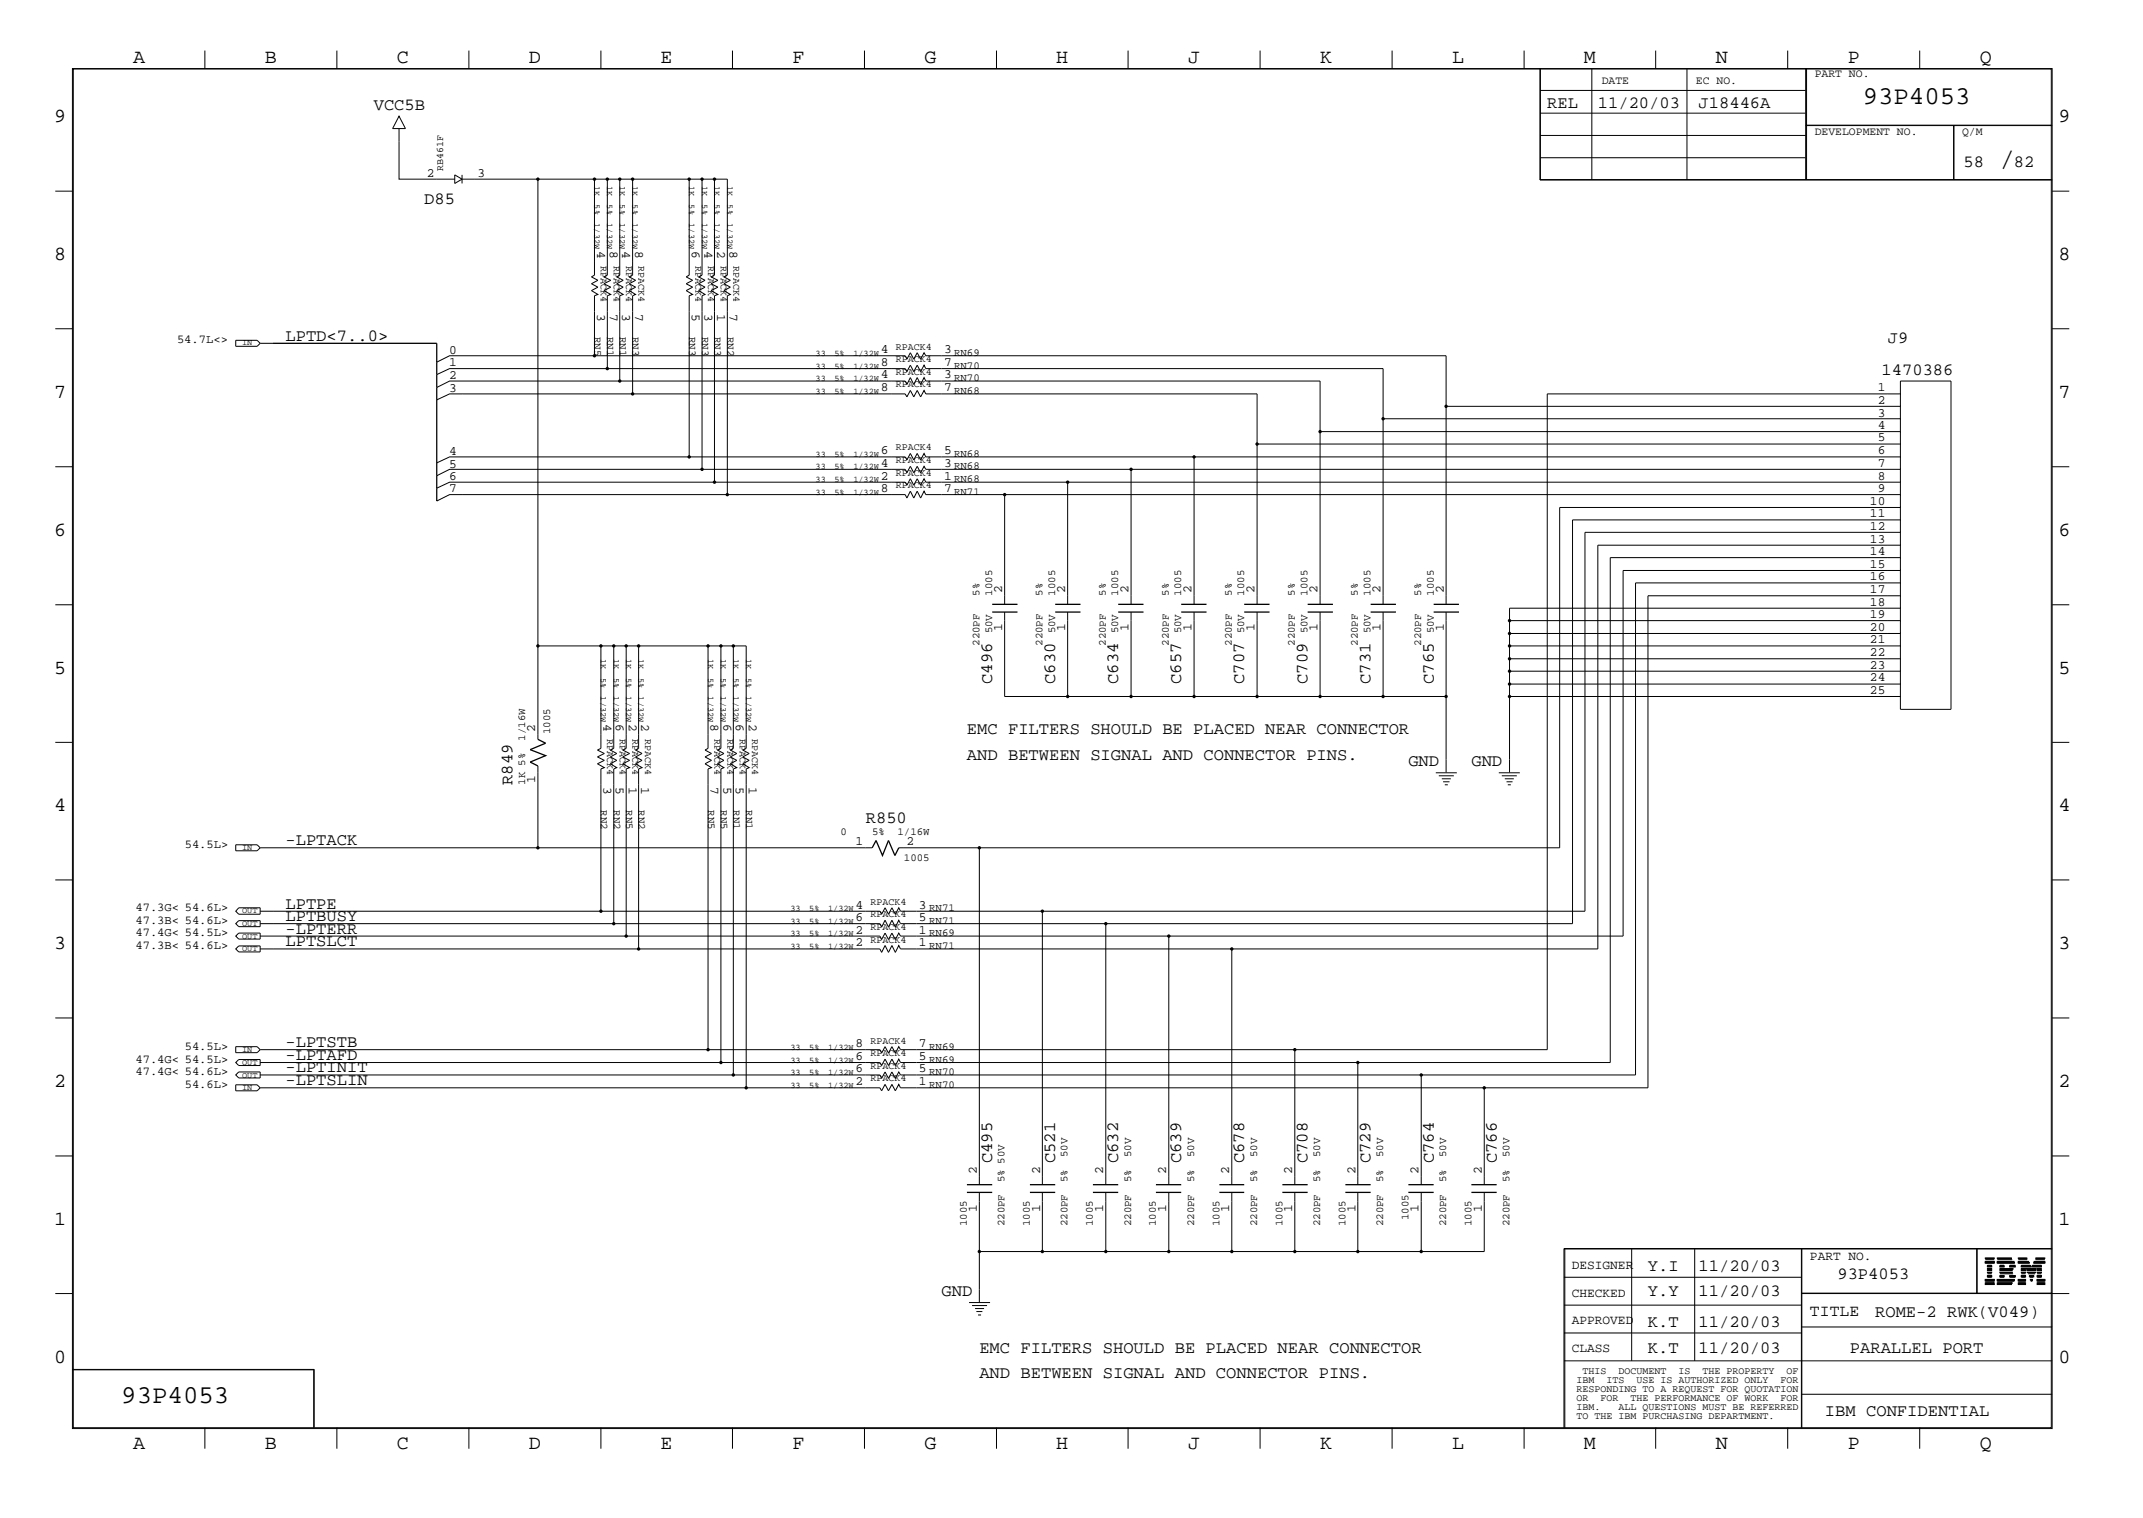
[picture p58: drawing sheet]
<svg xmlns="http://www.w3.org/2000/svg" width="423mm" height="300mm" viewBox="0 0 423 300" stroke-linecap="round" stroke-linejoin="round" font-family="sans-serif">
<defs><g id="words">
<text font-size="5.2" x="395" y="32.9">/</text>
<g font-size="5.1">
<text x="368" y="20.5">93P4053</text>
<text x="24" y="277.2">93P4053</text>
</g>
<g font-size="4">
<text x="26.3" y="12.5">A</text>
<text x="52.3" y="12.5">B</text>
<text x="78.4" y="12.5">C</text>
<text x="104.5" y="12.5">D</text>
<text x="130.5" y="12.5">E</text>
<text x="156.5" y="12.5">F</text>
<text x="182.6" y="12.5">G</text>
<text x="208.6" y="12.5">H</text>
<text x="234.7" y="12.5">J</text>
<text x="260.8" y="12.5">K</text>
<text x="286.9" y="12.5">L</text>
<text x="312.8" y="12.5">M</text>
<text x="338.9" y="12.5">N</text>
<text x="365" y="12.5">P</text>
<text x="391.1" y="12.5">Q</text>
<text x="10.7" y="24.1">9</text>
<text x="406.7" y="24.1">9</text>
<text x="10.7" y="51.4">8</text>
<text x="406.7" y="51.4">8</text>
<text x="10.7" y="78.6">7</text>
<text x="406.7" y="78.6">7</text>
<text x="10.7" y="105.8">6</text>
<text x="406.7" y="105.8">6</text>
<text x="10.7" y="133.1">5</text>
<text x="406.7" y="133.1">5</text>
<text x="10.7" y="160.2">4</text>
<text x="406.7" y="160.2">4</text>
<text x="10.7" y="187.5">3</text>
<text x="406.7" y="187.5">3</text>
<text x="10.7" y="214.6">2</text>
<text x="406.7" y="214.6">2</text>
<text x="10.7" y="241.9">1</text>
<text x="406.7" y="241.9">1</text>
<text x="10.7" y="269.2">0</text>
<text x="406.7" y="269.2">0</text>
<text x="26.3" y="286.2">A</text>
<text x="52.3" y="286.2">B</text>
<text x="78.4" y="286.2">C</text>
<text x="104.5" y="286.2">D</text>
<text x="130.5" y="286.2">E</text>
<text x="156.5" y="286.2">F</text>
<text x="182.6" y="286.2">G</text>
<text x="208.6" y="286.2">H</text>
<text x="234.7" y="286.2">J</text>
<text x="260.8" y="286.2">K</text>
<text x="286.9" y="286.2">L</text>
<text x="312.8" y="286.2">M</text>
<text x="338.9" y="286.2">N</text>
<text x="365" y="286.2">P</text>
<text x="391.1" y="286.2">Q</text>
</g>
<g font-size="3.4">
<text x="73.8" y="21.7">VCC5B</text>
<text x="305.6" y="21.4">REL</text>
<text x="315.6" y="21.4">11/20/03</text>
<text x="335.5" y="21.4">J18446A</text>
<text x="387.9" y="32.9">58</text>
<text x="397.8" y="32.9">82</text>
<text x="83.8" y="40.4">D85</text>
<text x="56.4" y="67.3">LPTD&lt;7..0&gt;</text>
<text x="373" y="67.8">J9</text>
<text x="371.7" y="74">1470386</text>
<text x="196" y="135.1" transform="rotate(-90 196 135.1)">C496</text>
<text x="208.4" y="135.1" transform="rotate(-90 208.4 135.1)">C630</text>
<text x="220.9" y="135.1" transform="rotate(-90 220.9 135.1)">C634</text>
<text x="233.3" y="135.1" transform="rotate(-90 233.3 135.1)">C657</text>
<text x="245.8" y="135.1" transform="rotate(-90 245.8 135.1)">C707</text>
<text x="258.3" y="135.1" transform="rotate(-90 258.3 135.1)">C709</text>
<text x="270.8" y="135.1" transform="rotate(-90 270.8 135.1)">C731</text>
<text x="283.2" y="135.1" transform="rotate(-90 283.2 135.1)">C765</text>
<text x="191" y="145">EMC FILTERS SHOULD BE PLACED NEAR CONNECTOR</text>
<text x="101.3" y="155" transform="rotate(-90 101.3 155)">R849</text>
<text x="191" y="150">AND BETWEEN SIGNAL AND CONNECTOR PINS.</text>
<text x="278.2" y="151.3">GND</text>
<text x="290.7" y="151.3">GND</text>
<text x="56.4" y="167">-LPTACK</text>
<text x="171" y="162.5">R850</text>
<text x="56.4" y="179.5">LPTPE</text>
<text x="56.4" y="184.5">-LPTERR</text>
<text x="56.4" y="181.9">LPTBUSY</text>
<text x="56.4" y="186.9">LPTSLCT</text>
<text x="56.4" y="209.4">-LPTAFD</text>
<text x="56.4" y="206.8">-LPTSTB</text>
<text x="56.4" y="214.4">-LPTSLIN</text>
<text x="56.4" y="211.8">-LPTINIT</text>
<text x="196" y="229.8" transform="rotate(-90 196 229.8)">C495</text>
<text x="208.4" y="229.8" transform="rotate(-90 208.4 229.8)">C521</text>
<text x="220.9" y="229.8" transform="rotate(-90 220.9 229.8)">C632</text>
<text x="233.3" y="229.8" transform="rotate(-90 233.3 229.8)">C639</text>
<text x="245.8" y="229.8" transform="rotate(-90 245.8 229.8)">C678</text>
<text x="258.3" y="229.8" transform="rotate(-90 258.3 229.8)">C708</text>
<text x="270.8" y="229.8" transform="rotate(-90 270.8 229.8)">C729</text>
<text x="283.2" y="229.8" transform="rotate(-90 283.2 229.8)">C764</text>
<text x="295.7" y="229.8" transform="rotate(-90 295.7 229.8)">C766</text>
<text x="325.5" y="251">Y.I</text>
<text x="335.5" y="251">11/20/03</text>
<text x="186" y="255.9">GND</text>
<text x="325.5" y="255.9">Y.Y</text>
<text x="335.5" y="255.9">11/20/03</text>
<text x="363" y="252.7">93P4053</text>
<text x="325.5" y="262.2">K.T</text>
<text x="335.5" y="262.2">11/20/03</text>
<text x="370.4" y="260.2">ROME-2 RWK(V049)</text>
<text x="193.5" y="267.2">EMC FILTERS SHOULD BE PLACED NEAR CONNECTOR</text>
<text x="325.5" y="267.2">K.T</text>
<text x="335.5" y="267.2">11/20/03</text>
<text x="365.4" y="267.2">PARALLEL PORT</text>
<text x="193.5" y="272.2">AND BETWEEN SIGNAL AND CONNECTOR PINS.</text>
<text x="360.5" y="279.7">IBM CONFIDENTIAL</text>
</g>
<text font-size="3.2" x="357.5" y="260">TITLE</text>
<g font-size="2.5">
<text x="84.3" y="34.9">2</text>
<text x="94.3" y="34.9">3</text>
<text x="117.9" y="49.6" transform="rotate(90 117.9 49.6)">4</text>
<text x="120.5" y="49.6" transform="rotate(90 120.5 49.6)">8</text>
<text x="122.9" y="49.6" transform="rotate(90 122.9 49.6)">4</text>
<text x="125.5" y="49.6" transform="rotate(90 125.5 49.6)">8</text>
<text x="136.7" y="49.6" transform="rotate(90 136.7 49.6)">6</text>
<text x="139.2" y="49.6" transform="rotate(90 139.2 49.6)">4</text>
<text x="141.6" y="49.6" transform="rotate(90 141.6 49.6)">2</text>
<text x="144.1" y="49.6" transform="rotate(90 144.1 49.6)">8</text>
<text x="117.9" y="62.1" transform="rotate(90 117.9 62.1)">3</text>
<text x="120.5" y="62.1" transform="rotate(90 120.5 62.1)">7</text>
<text x="122.9" y="62.1" transform="rotate(90 122.9 62.1)">3</text>
<text x="125.5" y="62.1" transform="rotate(90 125.5 62.1)">7</text>
<text x="136.7" y="62.1" transform="rotate(90 136.7 62.1)">5</text>
<text x="139.2" y="62.1" transform="rotate(90 139.2 62.1)">3</text>
<text x="141.6" y="62.1" transform="rotate(90 141.6 62.1)">1</text>
<text x="144.1" y="62.1" transform="rotate(90 144.1 62.1)">7</text>
<text x="88.7" y="69.9">0</text>
<text x="174" y="69.8">4</text>
<text x="186.5" y="69.8">3</text>
<text x="88.7" y="72.4">1</text>
<text x="88.7" y="74.8">2</text>
<text x="88.7" y="77.4">3</text>
<text x="174" y="77.3">8</text>
<text x="174" y="74.8">4</text>
<text x="174" y="72.3">8</text>
<text x="186.5" y="77.3">7</text>
<text x="186.5" y="74.8">3</text>
<text x="186.5" y="72.3">7</text>
<text x="370.9" y="77.3">1</text>
<text x="370.9" y="82.3">3</text>
<text x="370.9" y="79.8">2</text>
<text x="88.7" y="89.8">4</text>
<text x="174" y="89.7">6</text>
<text x="186.5" y="89.7">5</text>
<text x="370.9" y="87.2">5</text>
<text x="370.9" y="84.8">4</text>
<text x="370.9" y="89.7">6</text>
<text x="88.7" y="92.4">5</text>
<text x="88.7" y="94.8">6</text>
<text x="174" y="94.7">2</text>
<text x="174" y="92.2">4</text>
<text x="186.5" y="94.7">1</text>
<text x="186.5" y="92.2">3</text>
<text x="370.9" y="92.2">7</text>
<text x="370.9" y="94.7">8</text>
<text x="88.7" y="97.3">7</text>
<text x="174" y="97.2">8</text>
<text x="186.5" y="97.2">7</text>
<text x="369.4" y="99.7">10</text>
<text x="370.9" y="97.2">9</text>
<text x="369.4" y="102.2">11</text>
<text x="369.4" y="104.7">12</text>
<text x="369.4" y="107.2">13</text>
<text x="369.4" y="109.6">14</text>
<text x="369.4" y="112.2">15</text>
<text x="198" y="117.2" transform="rotate(-90 198 117.2)">2</text>
<text x="210.4" y="117.2" transform="rotate(-90 210.4 117.2)">2</text>
<text x="222.9" y="117.2" transform="rotate(-90 222.9 117.2)">2</text>
<text x="235.4" y="117.2" transform="rotate(-90 235.4 117.2)">2</text>
<text x="247.8" y="117.2" transform="rotate(-90 247.8 117.2)">2</text>
<text x="260.3" y="117.2" transform="rotate(-90 260.3 117.2)">2</text>
<text x="272.7" y="117.2" transform="rotate(-90 272.7 117.2)">2</text>
<text x="285.2" y="117.2" transform="rotate(-90 285.2 117.2)">2</text>
<text x="369.4" y="114.6">16</text>
<text x="369.4" y="117.2">17</text>
<text x="369.4" y="119.6">18</text>
<text x="198" y="124.6" transform="rotate(-90 198 124.6)">1</text>
<text x="210.4" y="124.6" transform="rotate(-90 210.4 124.6)">1</text>
<text x="222.9" y="124.6" transform="rotate(-90 222.9 124.6)">1</text>
<text x="235.4" y="124.6" transform="rotate(-90 235.4 124.6)">1</text>
<text x="247.8" y="124.6" transform="rotate(-90 247.8 124.6)">1</text>
<text x="260.3" y="124.6" transform="rotate(-90 260.3 124.6)">1</text>
<text x="272.7" y="124.6" transform="rotate(-90 272.7 124.6)">1</text>
<text x="285.2" y="124.6" transform="rotate(-90 285.2 124.6)">1</text>
<text x="369.4" y="122.2">19</text>
<text x="369.4" y="124.6">20</text>
<text x="369.4" y="127.1">21</text>
<text x="369.4" y="129.6">22</text>
<text x="369.4" y="137.1">25</text>
<text x="369.4" y="132.1">23</text>
<text x="369.4" y="134.6">24</text>
<text x="119.2" y="143.1" transform="rotate(90 119.2 143.1)">4</text>
<text x="121.7" y="143.1" transform="rotate(90 121.7 143.1)">6</text>
<text x="124.2" y="143.1" transform="rotate(90 124.2 143.1)">2</text>
<text x="126.7" y="143.1" transform="rotate(90 126.7 143.1)">2</text>
<text x="140.4" y="143.1" transform="rotate(90 140.4 143.1)">8</text>
<text x="142.9" y="143.1" transform="rotate(90 142.9 143.1)">6</text>
<text x="145.4" y="143.1" transform="rotate(90 145.4 143.1)">6</text>
<text x="147.9" y="143.1" transform="rotate(90 147.9 143.1)">2</text>
<text x="105.7" y="144.6" transform="rotate(-90 105.7 144.6)">2</text>
<text x="105.7" y="154.6" transform="rotate(-90 105.7 154.6)">1</text>
<text x="119.2" y="155.5" transform="rotate(90 119.2 155.5)">3</text>
<text x="121.7" y="155.5" transform="rotate(90 121.7 155.5)">5</text>
<text x="124.2" y="155.5" transform="rotate(90 124.2 155.5)">1</text>
<text x="126.7" y="155.5" transform="rotate(90 126.7 155.5)">1</text>
<text x="140.4" y="155.5" transform="rotate(90 140.4 155.5)">7</text>
<text x="142.9" y="155.5" transform="rotate(90 142.9 155.5)">5</text>
<text x="145.4" y="155.5" transform="rotate(90 145.4 155.5)">5</text>
<text x="147.9" y="155.5" transform="rotate(90 147.9 155.5)">1</text>
<text x="169" y="167">1</text>
<text x="179.1" y="167">2</text>
<text x="169" y="179.5">4</text>
<text x="181.5" y="179.5">3</text>
<text x="169" y="184.5">2</text>
<text x="169" y="181.9">6</text>
<text x="181.5" y="184.5">1</text>
<text x="181.5" y="181.9">5</text>
<text x="169" y="186.9">2</text>
<text x="181.5" y="186.9">1</text>
<text x="169" y="209.4">6</text>
<text x="169" y="206.8">8</text>
<text x="181.5" y="209.4">5</text>
<text x="181.5" y="206.8">7</text>
<text x="169" y="214.4">2</text>
<text x="169" y="211.8">6</text>
<text x="181.5" y="214.4">1</text>
<text x="181.5" y="211.8">5</text>
<text x="193" y="231.8" transform="rotate(-90 193 231.8)">2</text>
<text x="205.5" y="231.8" transform="rotate(-90 205.5 231.8)">2</text>
<text x="217.9" y="231.8" transform="rotate(-90 217.9 231.8)">2</text>
<text x="230.4" y="231.8" transform="rotate(-90 230.4 231.8)">2</text>
<text x="242.8" y="231.8" transform="rotate(-90 242.8 231.8)">2</text>
<text x="255.3" y="231.8" transform="rotate(-90 255.3 231.8)">2</text>
<text x="267.8" y="231.8" transform="rotate(-90 267.8 231.8)">2</text>
<text x="280.2" y="231.8" transform="rotate(-90 280.2 231.8)">2</text>
<text x="292.7" y="231.8" transform="rotate(-90 292.7 231.8)">2</text>
<text x="193" y="239.4" transform="rotate(-90 193 239.4)">1</text>
<text x="205.5" y="239.4" transform="rotate(-90 205.5 239.4)">1</text>
<text x="217.9" y="239.4" transform="rotate(-90 217.9 239.4)">1</text>
<text x="230.4" y="239.4" transform="rotate(-90 230.4 239.4)">1</text>
<text x="242.8" y="239.4" transform="rotate(-90 242.8 239.4)">1</text>
<text x="255.3" y="239.4" transform="rotate(-90 255.3 239.4)">1</text>
<text x="267.8" y="239.4" transform="rotate(-90 267.8 239.4)">1</text>
<text x="280.2" y="239.4" transform="rotate(-90 280.2 239.4)">1</text>
<text x="292.7" y="239.4" transform="rotate(-90 292.7 239.4)">1</text>
<text x="310.5" y="250.6">DESIGNER</text>
<text x="357.5" y="248.8">PART NO.</text>
<text x="310.5" y="256.1">CHECKED</text>
<text x="310.5" y="261.5">APPROVED</text>
<text x="310.5" y="267">CLASS</text>
</g>
<g font-size="2.4">
<text x="35" y="67.8">54.7L&lt;&gt;</text>
<text x="36.5" y="167.5">54.5L&gt;</text>
<text x="26.8" y="184.9">47.4G&lt; 54.5L&gt;</text>
<text x="26.8" y="180">47.3G&lt; 54.6L&gt;</text>
<text x="26.8" y="182.5">47.3B&lt; 54.6L&gt;</text>
<text x="26.8" y="187.5">47.3B&lt; 54.6L&gt;</text>
<text x="26.8" y="209.9">47.4G&lt; 54.5L&gt;</text>
<text x="36.5" y="207.3">54.5L&gt;</text>
<text x="26.8" y="212.3">47.4G&lt; 54.6L&gt;</text>
<text x="36.5" y="214.9">54.6L&gt;</text>
</g>
<g font-size="2.3">
<text x="316.4" y="16.7">DATE</text>
<text x="335" y="16.7">EC NO.</text>
<text x="358.5" y="15.2">PART NO.</text>
<text x="358.5" y="26.6">DEVELOPMENT NO.</text>
<text x="387.6" y="26.6">Q/M</text>
</g>
<g font-size="2.1">
<text x="117.4" y="66.5" transform="rotate(90 117.4 66.5)">RN5</text>
<text x="120" y="66.5" transform="rotate(90 120 66.5)">RN1</text>
<text x="122.4" y="66.5" transform="rotate(90 122.4 66.5)">RN1</text>
<text x="125" y="66.5" transform="rotate(90 125 66.5)">RN3</text>
<text x="136.1" y="66.5" transform="rotate(90 136.1 66.5)">RN3</text>
<text x="138.7" y="66.5" transform="rotate(90 138.7 66.5)">RN3</text>
<text x="141.1" y="66.5" transform="rotate(90 141.1 66.5)">RN3</text>
<text x="143.7" y="66.5" transform="rotate(90 143.7 66.5)">RN2</text>
<text x="188.5" y="70.3">RN69</text>
<text x="188.5" y="77.8">RN68</text>
<text x="188.5" y="75.3">RN70</text>
<text x="188.5" y="72.8">RN70</text>
<text x="188.5" y="90.3">RN68</text>
<text x="188.5" y="95.2">RN68</text>
<text x="188.5" y="92.7">RN68</text>
<text x="188.5" y="97.7">RN71</text>
<text x="193.5" y="117.7" transform="rotate(-90 193.5 117.7)">5%</text>
<text x="196" y="117.7" transform="rotate(-90 196 117.7)">1005</text>
<text x="205.9" y="117.7" transform="rotate(-90 205.9 117.7)">5%</text>
<text x="208.4" y="117.7" transform="rotate(-90 208.4 117.7)">1005</text>
<text x="218.4" y="117.7" transform="rotate(-90 218.4 117.7)">5%</text>
<text x="220.9" y="117.7" transform="rotate(-90 220.9 117.7)">1005</text>
<text x="230.9" y="117.7" transform="rotate(-90 230.9 117.7)">5%</text>
<text x="233.3" y="117.7" transform="rotate(-90 233.3 117.7)">1005</text>
<text x="243.3" y="117.7" transform="rotate(-90 243.3 117.7)">5%</text>
<text x="245.8" y="117.7" transform="rotate(-90 245.8 117.7)">1005</text>
<text x="255.8" y="117.7" transform="rotate(-90 255.8 117.7)">5%</text>
<text x="258.3" y="117.7" transform="rotate(-90 258.3 117.7)">1005</text>
<text x="268.2" y="117.7" transform="rotate(-90 268.2 117.7)">5%</text>
<text x="270.8" y="117.7" transform="rotate(-90 270.8 117.7)">1005</text>
<text x="280.8" y="117.7" transform="rotate(-90 280.8 117.7)">5%</text>
<text x="283.2" y="117.7" transform="rotate(-90 283.2 117.7)">1005</text>
<text x="196" y="125.1" transform="rotate(-90 196 125.1)">50V</text>
<text x="208.4" y="125.1" transform="rotate(-90 208.4 125.1)">50V</text>
<text x="220.9" y="125.1" transform="rotate(-90 220.9 125.1)">50V</text>
<text x="233.3" y="125.1" transform="rotate(-90 233.3 125.1)">50V</text>
<text x="245.8" y="125.1" transform="rotate(-90 245.8 125.1)">50V</text>
<text x="258.3" y="125.1" transform="rotate(-90 258.3 125.1)">50V</text>
<text x="270.8" y="125.1" transform="rotate(-90 270.8 125.1)">50V</text>
<text x="283.2" y="125.1" transform="rotate(-90 283.2 125.1)">50V</text>
<text x="193.5" y="127.6" transform="rotate(-90 193.5 127.6)">220PF</text>
<text x="205.9" y="127.6" transform="rotate(-90 205.9 127.6)">220PF</text>
<text x="218.4" y="127.6" transform="rotate(-90 218.4 127.6)">220PF</text>
<text x="230.9" y="127.6" transform="rotate(-90 230.9 127.6)">220PF</text>
<text x="243.3" y="127.6" transform="rotate(-90 243.3 127.6)">220PF</text>
<text x="255.8" y="127.6" transform="rotate(-90 255.8 127.6)">220PF</text>
<text x="268.2" y="127.6" transform="rotate(-90 268.2 127.6)">220PF</text>
<text x="280.8" y="127.6" transform="rotate(-90 280.8 127.6)">220PF</text>
<text x="103.7" y="146.3" transform="rotate(-90 103.7 146.3)">1/16W</text>
<text x="108.7" y="145" transform="rotate(-90 108.7 145)">1005</text>
<text x="103.7" y="155" transform="rotate(-90 103.7 155)">1K 5%</text>
<text x="118.7" y="160" transform="rotate(90 118.7 160)">RN2</text>
<text x="121.2" y="160" transform="rotate(90 121.2 160)">RN2</text>
<text x="123.7" y="160" transform="rotate(90 123.7 160)">RN5</text>
<text x="126.2" y="160" transform="rotate(90 126.2 160)">RN2</text>
<text x="139.9" y="160" transform="rotate(90 139.9 160)">RN5</text>
<text x="142.4" y="160" transform="rotate(90 142.4 160)">RN5</text>
<text x="144.9" y="160" transform="rotate(90 144.9 160)">RN1</text>
<text x="147.4" y="160" transform="rotate(90 147.4 160)">RN1</text>
<text x="166" y="165">0</text>
<text x="172.3" y="165">5%</text>
<text x="177.3" y="165">1/16W</text>
<text x="178.6" y="170">1005</text>
<text x="183.6" y="184.9">RN69</text>
<text x="183.6" y="182.5">RN71</text>
<text x="183.6" y="180">RN71</text>
<text x="183.6" y="187.5">RN71</text>
<text x="183.6" y="209.9">RN69</text>
<text x="183.6" y="207.3">RN69</text>
<text x="183.6" y="214.9">RN70</text>
<text x="183.6" y="212.3">RN70</text>
<text x="198.5" y="233.5" transform="rotate(-90 198.5 233.5)">5% 50V</text>
<text x="210.9" y="233.5" transform="rotate(-90 210.9 233.5)">5%</text>
<text x="210.9" y="228.6" transform="rotate(-90 210.9 228.6)">50V</text>
<text x="223.4" y="233.5" transform="rotate(-90 223.4 233.5)">5%</text>
<text x="223.4" y="228.6" transform="rotate(-90 223.4 228.6)">50V</text>
<text x="235.9" y="233.5" transform="rotate(-90 235.9 233.5)">5%</text>
<text x="235.9" y="228.6" transform="rotate(-90 235.9 228.6)">50V</text>
<text x="248.3" y="233.5" transform="rotate(-90 248.3 233.5)">5%</text>
<text x="248.3" y="228.6" transform="rotate(-90 248.3 228.6)">50V</text>
<text x="260.8" y="233.5" transform="rotate(-90 260.8 233.5)">5%</text>
<text x="260.8" y="228.6" transform="rotate(-90 260.8 228.6)">50V</text>
<text x="273.2" y="233.5" transform="rotate(-90 273.2 233.5)">5%</text>
<text x="273.2" y="228.6" transform="rotate(-90 273.2 228.6)">50V</text>
<text x="285.7" y="233.5" transform="rotate(-90 285.7 233.5)">5%</text>
<text x="285.7" y="228.6" transform="rotate(-90 285.7 228.6)">50V</text>
<text x="298.2" y="233.5" transform="rotate(-90 298.2 233.5)">5%</text>
<text x="298.2" y="228.6" transform="rotate(-90 298.2 228.6)">50V</text>
<text x="191" y="242.2" transform="rotate(-90 191 242.2)">1005</text>
<text x="198.5" y="242.2" transform="rotate(-90 198.5 242.2)">220PF</text>
<text x="203.5" y="242.2" transform="rotate(-90 203.5 242.2)">1005</text>
<text x="210.9" y="242.2" transform="rotate(-90 210.9 242.2)">220PF</text>
<text x="215.9" y="242.2" transform="rotate(-90 215.9 242.2)">1005</text>
<text x="223.4" y="242.2" transform="rotate(-90 223.4 242.2)">220PF</text>
<text x="228.3" y="242.2" transform="rotate(-90 228.3 242.2)">1005</text>
<text x="235.9" y="242.2" transform="rotate(-90 235.9 242.2)">220PF</text>
<text x="240.9" y="242.2" transform="rotate(-90 240.9 242.2)">1005</text>
<text x="248.3" y="242.2" transform="rotate(-90 248.3 242.2)">220PF</text>
<text x="253.3" y="242.2" transform="rotate(-90 253.3 242.2)">1005</text>
<text x="260.8" y="242.2" transform="rotate(-90 260.8 242.2)">220PF</text>
<text x="265.8" y="242.2" transform="rotate(-90 265.8 242.2)">1005</text>
<text x="273.2" y="242.2" transform="rotate(-90 273.2 242.2)">220PF</text>
<text x="278.2" y="241" transform="rotate(-90 278.2 241)">1005</text>
<text x="285.7" y="242.2" transform="rotate(-90 285.7 242.2)">220PF</text>
<text x="290.7" y="242.2" transform="rotate(-90 290.7 242.2)">1005</text>
<text x="298.2" y="242.2" transform="rotate(-90 298.2 242.2)">220PF</text>
</g>
<g font-size="2">
<text x="87.5" y="33.9" transform="rotate(-90 87.5 33.9)">RB461F</text>
<text x="118.7" y="52.5" transform="rotate(90 118.7 52.5)">RPACK4</text>
<text x="121.2" y="52.5" transform="rotate(90 121.2 52.5)">RPACK4</text>
<text x="123.7" y="52.5" transform="rotate(90 123.7 52.5)">RPACK4</text>
<text x="126.2" y="52.5" transform="rotate(90 126.2 52.5)">RPACK4</text>
<text x="137.4" y="52.5" transform="rotate(90 137.4 52.5)">RPACK4</text>
<text x="139.9" y="52.5" transform="rotate(90 139.9 52.5)">RPACK4</text>
<text x="142.4" y="52.5" transform="rotate(90 142.4 52.5)">RPACK4</text>
<text x="144.9" y="52.5" transform="rotate(90 144.9 52.5)">RPACK4</text>
<text x="177" y="71.5">RPACK4</text>
<text x="177" y="69.1">RPACK4</text>
<text x="177" y="76.5">RPACK4</text>
<text x="177" y="74">RPACK4</text>
<text x="177" y="89">RPACK4</text>
<text x="177" y="94">RPACK4</text>
<text x="177" y="91.4">RPACK4</text>
<text x="177" y="96.4">RPACK4</text>
<text x="120" y="146" transform="rotate(90 120 146)">RPACK4</text>
<text x="122.4" y="146" transform="rotate(90 122.4 146)">RPACK4</text>
<text x="125" y="146" transform="rotate(90 125 146)">RPACK4</text>
<text x="127.4" y="146" transform="rotate(90 127.4 146)">RPACK4</text>
<text x="141.1" y="146" transform="rotate(90 141.1 146)">RPACK4</text>
<text x="143.7" y="146" transform="rotate(90 143.7 146)">RPACK4</text>
<text x="146.1" y="146" transform="rotate(90 146.1 146)">RPACK4</text>
<text x="148.6" y="146" transform="rotate(90 148.6 146)">RPACK4</text>
<text x="172" y="178.7">RPACK4</text>
<text x="172" y="183.7">RPACK4</text>
<text x="172" y="181.2">RPACK4</text>
<text x="172" y="186.2">RPACK4</text>
<text x="172" y="208.6">RPACK4</text>
<text x="172" y="206.2">RPACK4</text>
<text x="172" y="213.6">RPACK4</text>
<text x="172" y="211.2">RPACK4</text>
<text x="311.4" y="273.2">IBM</text>
<text x="311.4" y="275">RESPONDING TO A REQUEST FOR QUOTATION</text>
<text x="312.6" y="271.4">THIS</text>
<text x="317.3" y="273.2">ITS</text>
<text x="319.7" y="271.4">DOCUMENT</text>
<text x="323.3" y="273.2">USE IS AUTHORIZED ONLY</text>
<text x="331.6" y="271.4">IS</text>
<text x="336.3" y="271.4">THE PROPERTY</text>
<text x="351.7" y="273.2">FOR</text>
<text x="352.9" y="271.4">OF</text>
<text x="311.4" y="276.7">OR</text>
<text x="311.4" y="278.6">IBM.</text>
<text x="311.4" y="280.2">TO THE IBM PURCHASING DEPARTMENT.</text>
<text x="316.1" y="276.7">FOR</text>
<text x="319.7" y="278.6">ALL QUESTIONS MUST BE REFERRED</text>
<text x="322.1" y="276.7">THE PERFORMANCE OF WORK</text>
<text x="351.7" y="276.7">FOR</text>
</g>
<g font-size="1.7">
<text x="117.4" y="36.7" transform="rotate(90 117.4 36.7)">1K</text>
<text x="117.4" y="40.4" transform="rotate(90 117.4 40.4)">5%</text>
<text x="120" y="36.7" transform="rotate(90 120 36.7)">1K</text>
<text x="120" y="40.4" transform="rotate(90 120 40.4)">5%</text>
<text x="122.4" y="36.7" transform="rotate(90 122.4 36.7)">1K</text>
<text x="122.4" y="40.4" transform="rotate(90 122.4 40.4)">5%</text>
<text x="125" y="36.7" transform="rotate(90 125 36.7)">1K</text>
<text x="125" y="40.4" transform="rotate(90 125 40.4)">5%</text>
<text x="136.1" y="36.7" transform="rotate(90 136.1 36.7)">1K</text>
<text x="136.1" y="40.4" transform="rotate(90 136.1 40.4)">5%</text>
<text x="138.7" y="36.7" transform="rotate(90 138.7 36.7)">1K</text>
<text x="138.7" y="40.4" transform="rotate(90 138.7 40.4)">5%</text>
<text x="141.1" y="36.7" transform="rotate(90 141.1 36.7)">1K</text>
<text x="141.1" y="40.4" transform="rotate(90 141.1 40.4)">5%</text>
<text x="143.7" y="36.7" transform="rotate(90 143.7 36.7)">1K</text>
<text x="143.7" y="40.4" transform="rotate(90 143.7 40.4)">5%</text>
<text x="117.4" y="44.1" transform="rotate(90 117.4 44.1)">1/32W</text>
<text x="120" y="44.1" transform="rotate(90 120 44.1)">1/32W</text>
<text x="122.4" y="44.1" transform="rotate(90 122.4 44.1)">1/32W</text>
<text x="125" y="44.1" transform="rotate(90 125 44.1)">1/32W</text>
<text x="136.1" y="44.1" transform="rotate(90 136.1 44.1)">1/32W</text>
<text x="138.7" y="44.1" transform="rotate(90 138.7 44.1)">1/32W</text>
<text x="141.1" y="44.1" transform="rotate(90 141.1 44.1)">1/32W</text>
<text x="143.7" y="44.1" transform="rotate(90 143.7 44.1)">1/32W</text>
<text x="47.8" y="68.2">IN</text>
<text x="161.1" y="70.3">33</text>
<text x="164.8" y="70.3">5%</text>
<text x="168.6" y="70.3">1/32W</text>
<text x="161.1" y="77.8">33</text>
<text x="161.1" y="75.3">33</text>
<text x="161.1" y="72.8">33</text>
<text x="164.8" y="77.8">5%</text>
<text x="164.8" y="75.3">5%</text>
<text x="164.8" y="72.8">5%</text>
<text x="168.6" y="77.8">1/32W</text>
<text x="168.6" y="75.3">1/32W</text>
<text x="168.6" y="72.8">1/32W</text>
<text x="161.1" y="90.3">33</text>
<text x="161.1" y="95.2">33</text>
<text x="161.1" y="92.7">33</text>
<text x="164.8" y="90.3">5%</text>
<text x="164.8" y="95.2">5%</text>
<text x="164.8" y="92.7">5%</text>
<text x="168.6" y="90.3">1/32W</text>
<text x="168.6" y="95.2">1/32W</text>
<text x="168.6" y="92.7">1/32W</text>
<text x="161.1" y="97.7">33</text>
<text x="164.8" y="97.7">5%</text>
<text x="168.6" y="97.7">1/32W</text>
<text x="118.7" y="130.1" transform="rotate(90 118.7 130.1)">1K</text>
<text x="121.2" y="130.1" transform="rotate(90 121.2 130.1)">1K</text>
<text x="123.7" y="130.1" transform="rotate(90 123.7 130.1)">1K</text>
<text x="126.2" y="130.1" transform="rotate(90 126.2 130.1)">1K</text>
<text x="139.9" y="130.1" transform="rotate(90 139.9 130.1)">1K</text>
<text x="142.4" y="130.1" transform="rotate(90 142.4 130.1)">1K</text>
<text x="144.9" y="130.1" transform="rotate(90 144.9 130.1)">1K</text>
<text x="147.4" y="130.1" transform="rotate(90 147.4 130.1)">1K</text>
<text x="118.7" y="133.9" transform="rotate(90 118.7 133.9)">5%</text>
<text x="118.7" y="137.6" transform="rotate(90 118.7 137.6)">1/32W</text>
<text x="121.2" y="133.9" transform="rotate(90 121.2 133.9)">5%</text>
<text x="121.2" y="137.6" transform="rotate(90 121.2 137.6)">1/32W</text>
<text x="123.7" y="133.9" transform="rotate(90 123.7 133.9)">5%</text>
<text x="123.7" y="137.6" transform="rotate(90 123.7 137.6)">1/32W</text>
<text x="126.2" y="133.9" transform="rotate(90 126.2 133.9)">5%</text>
<text x="126.2" y="137.6" transform="rotate(90 126.2 137.6)">1/32W</text>
<text x="139.9" y="133.9" transform="rotate(90 139.9 133.9)">5%</text>
<text x="139.9" y="137.6" transform="rotate(90 139.9 137.6)">1/32W</text>
<text x="142.4" y="133.9" transform="rotate(90 142.4 133.9)">5%</text>
<text x="142.4" y="137.6" transform="rotate(90 142.4 137.6)">1/32W</text>
<text x="144.9" y="133.9" transform="rotate(90 144.9 133.9)">5%</text>
<text x="144.9" y="137.6" transform="rotate(90 144.9 137.6)">1/32W</text>
<text x="147.4" y="133.9" transform="rotate(90 147.4 133.9)">5%</text>
<text x="147.4" y="137.6" transform="rotate(90 147.4 137.6)">1/32W</text>
<text x="47.8" y="167.9">IN</text>
<text x="47.8" y="185.4">OUT</text>
<text x="47.8" y="180.4">OUT</text>
<text x="47.8" y="182.9">OUT</text>
<text x="156.1" y="184.9">33</text>
<text x="156.1" y="182.5">33</text>
<text x="156.1" y="180">33</text>
<text x="159.9" y="184.9">5%</text>
<text x="159.9" y="182.5">5%</text>
<text x="159.9" y="180">5%</text>
<text x="163.6" y="184.9">1/32W</text>
<text x="163.6" y="182.5">1/32W</text>
<text x="163.6" y="180">1/32W</text>
<text x="47.8" y="187.9">OUT</text>
<text x="156.1" y="187.5">33</text>
<text x="159.9" y="187.5">5%</text>
<text x="163.6" y="187.5">1/32W</text>
<text x="47.8" y="207.8">IN</text>
<text x="156.1" y="209.9">33</text>
<text x="156.1" y="207.3">33</text>
<text x="159.9" y="209.9">5%</text>
<text x="159.9" y="207.3">5%</text>
<text x="163.6" y="209.9">1/32W</text>
<text x="163.6" y="207.3">1/32W</text>
<text x="47.8" y="212.9">OUT</text>
<text x="47.8" y="215.2">IN</text>
<text x="47.8" y="210.3">OUT</text>
<text x="156.1" y="214.9">33</text>
<text x="156.1" y="212.3">33</text>
<text x="159.9" y="214.9">5%</text>
<text x="159.9" y="212.3">5%</text>
<text x="163.6" y="214.9">1/32W</text>
<text x="163.6" y="212.3">1/32W</text>
</g>
</g></defs>
<g fill="none" stroke="#000" stroke-width=".25">
<path d="M53.9 67.8h32.4v31.2M196 119.4h5M208.4 119.4h5M220.9 119.4h5M233.3 119.4h5M245.8 119.4h5M258.3 119.4h5M270.8 119.4h5M283.2 119.4h5M196 120.9h5M208.4 120.9h5M220.9 120.9h5"/>
<path d="M233.3 120.9h5M245.8 120.9h5M258.3 120.9h5M270.8 120.9h5M283.2 120.9h5M106.3 146.1l1.5 .7-3.1 1.3 3.1 1.2-3.1 1.2 1.6 .8M172.3 167.5l.8-1.5 1.2 3 1.2-3 1.3 3 .7-1.5M191 235.5h5M191 234h5M203.5 235.5h4.9M203.5 234h4.9M215.9 235.5h5"/>
<path d="M215.9 234h5M228.3 235.5h5M228.3 234h5M240.9 235.5h4.9M240.9 234h4.9M253.3 235.5h5M253.3 234h5M265.8 235.5h5M265.8 234h5M278.2 235.5h5M278.2 234h5M290.7 235.5h5"/>
<path d="M290.7 234h5"/>
</g>
<g fill="none" stroke="#000" stroke-width=".2">
<path d="M14.3 13.5h391.1v268.7h-391.1zM14.5 13.6h390.7v268.4h-390.7zM40.5 10v3.5M66.5 10v3.5M92.6 10v3.5M118.7 10v3.5M144.7 10v3.5M170.8 10v3.5M196.9 10v3.5M222.8 10v3.5M248.9 10v3.5M275 10v3.5"/>
<path d="M301.1 10v3.5M304.2 13.5v22.1h101.2M304.2 17.9h52.5M304.3 13.5v22.1M314.5 13.5v22.1M327.1 10v3.5M333.2 13.5v22.1M353.1 10v3.5M356.7 13.5v22.1M356.9 13.5v22.1M379.2 10v3.5M10.9 37.8h3.4"/>
<path d="M78.8 22.9l1.3 2.5h-2.5zM78.8 25.4v10h11M91.3 35.4l-1.5 .8v-1.7l1.5 .9h31.1M91.3 34.5v1.7M106.3 35.4v110.7M117.4 35.4v19l-.6 .3 1.3 .7-1.3 .6 1.3 .7-1.3 .7 1.3 .8-.7 .2v11.9M120 35.4v19l-.7 .3 1.4 .7-1.4 .6 1.4 .7-1.4 .7 1.4 .8-.7 .2v14.4M125 35.4h18.7v19l-.7 .3 1.3 .7-1.3 .6 1.3 .7-1.3 .7 1.3 .8-.6 .2v39.3M125 35.4h-2.6v19l-.6 .3 1.3 .7-1.3 .6 1.3 .7-1.3 .7 1.3 .8-.7 .2v16.9M125 35.4v19l-.7 .3 1.3 .7-1.3 .6 1.3 .7-1.3 .7 1.3 .8-.6 .2v19.4M136.1 35.4v19l-.5 .3 1.2 .7-1.2 .6 1.2 .7-1.2 .7 1.2 .8-.7 .2v31.9M138.7 35.4v19l-.7 .3 1.3 .7-1.3 .6 1.3 .7-1.3 .7 1.3 .8-.6 .2v34.3"/>
<path d="M141.1 35.4v19l-.6 .3 1.3 .7-1.3 .6 1.3 .7-1.3 .7 1.3 .8-.7 .2v36.9M304.2 35.5h101.2M304.2 26.8h52.5M304.2 22.4h52.5M304.3 31.2h52.4M356.7 24.8h48.7M356.7 24.7h48.7M385.9 24.8v10.8M386 24.8v10.8M405.4 37.8h3.4M10.9 64.9h3.4M46.6 67.2h4.2l.6 .6-.6 .6h-4.2z"/>
<path d="M51.4 67.8h2.5M86.3 74l2.5-1.2h90l.4 .6 .6-1.3 .7 1.3 .7-1.3 .7 1.3 .6-1.3 .4 .7h90.3v46.6M86.3 76.5l2.5-1.2h90l.4 .6 .6-1.3 .7 1.3 .7-1.3 .7 1.3 .6-1.3 .4 .7h77.9v10h114.6M86.3 71.5l2.5-1.2h90l.4 .7 .6-1.3 .7 1.3 .7-1.3 .7 1.3 .6-1.3 .4 .6h102.8v49.1M86.3 79l2.5-1.2h90l.4 .6 .6-1.3 .7 1.3 .7-1.3 .7 1.3 .6-1.3 .4 .7h65.4v41.6M375.4 77.8h-69.8v129.5h-49.8M375.4 75.3h10v64.8h-10zM405.4 64.9h3.4M10.9 92.2h3.4M198.5 97.7v21.7M210.9 95.3h-28l-.4-.7-.6 1.2-.7-1.2-.7 1.2-.7-1.2-.6 1.2-.4-.5h-90l-2.5 1.1M223.4 92.7h-40.5l-.4-.6-.6 1.3-.7-1.3-.7 1.3-.7-1.3-.6 1.3-.4-.7h-90l-2.5 1.3"/>
<path d="M235.9 90.3h-53l-.4-.7-.6 1.2-.7-1.2-.7 1.2-.7-1.2-.6 1.2-.4-.5h-90l-2.5 1.1M248.3 87.7h127.1M260.8 85.3v34.1M273.2 82.7h102.2M285.7 80.3h89.7M375.4 97.7h-192.5l-.4-.7-.6 1.4-.7-1.4-.7 1.4-.7-1.4-.6 1.4-.4-.7h-90l-2.5 1.3M375.4 95.3h-164.5v24.1M375.4 92.7h-152v26.7M375.4 90.3h-139.5v29.1M405.4 92.2h3.4M10.9 119.5h3.4M375.4 112.7h-54.8v72.2h-142.7l-.4-.6-.6 1.3-.7-1.3-.7 1.3-.7-1.3-.6 1.3-.4-.7h-50.1"/>
<path d="M375.4 102.7h-64.8v79.8h-132.7l-.4-.7-.6 1.3-.7-1.3-.7 1.3-.7-1.3-.6 1.3-.4-.6h-122.4M375.4 105.2h-62.3v74.8h-135.2l-.4-.7-.6 1.3-.7-1.3-.7 1.3-.7-1.3-.6 1.3-.4-.6h-55.1M375.4 117.7h-49.9v97.2h-32.3M375.4 115.1h-52.3v97.2h-42.3M375.4 110.2h-57.3v99.7h-49.9M375.4 107.7h-59.8v79.8h-72.3M375.4 100.2h-67.3v67.3h-130.6M405.4 119.5h3.4M106.3 127.6h14.9M118.7 127.6v20.2l-.7 .4 1.4 .6-1.4 .7 1.4 .7-1.4 .7 1.4 .7-.7 .3v28.1h-67.3M121.2 127.6h2.5v20.2l-.7 .4 1.4 .6-1.4 .7 1.4 .7-1.4 .7 1.4 .7-.7 .3v33h-72.3M121.2 127.6v20.2l-.6 .4 1.2 .6-1.2 .7 1.2 .7-1.2 .7 1.2 .7-.6 .3v30.6"/>
<path d="M123.7 127.6h2.5v20.2l-.6 .4 1.2 .6-1.2 .7 1.2 .7-1.2 .7 1.2 .7-.6 .3v35.6M126.2 127.6h13.7M139.9 127.6h2.5v20.2l-.7 .4 1.3 .6-1.3 .7 1.3 .7-1.3 .7 1.3 .7-.6 .3v58M139.9 127.6v20.2l-.6 .4 1.2 .6-1.2 .7 1.2 .7-1.2 .7 1.2 .7-.6 .3v55.4M142.4 127.6h2.5v20.2l-.6 .4 1.2 .6-1.2 .7 1.2 .7-1.2 .7 1.2 .7-.6 .3v60.4M144.9 127.6h2.5v20.2l-.7 .4 1.3 .6-1.3 .7 1.3 .7-1.3 .7 1.3 .7-.6 .3v63M198.5 120.9v16.7h12.4M210.9 120.9v16.7h12.5M223.4 120.9v16.7h12.5M235.9 120.9v16.7h12.4M248.3 120.9v16.7h12.5M260.8 120.9v16.7"/>
<path d="M260.8 137.6h12.4M273.2 120.9v16.7h12.5M285.7 120.9v31.7M298.2 122.6v2.5h77.2M298.2 132.6v2.5h77.2M298.2 125.1v7.5M298.2 135.1v17.5M298.2 127.6h77.2M298.2 130.1h77.2M298.2 132.6h77.2M298.2 137.6h77.2M375.4 120.1h-77.2v2.5h77.2"/>
<path d="M10.9 146.6h3.4M106.3 151.3v16.2M283.6 152.7h4.2M284.2 153.2h3M284.8 153.8h1.8M285.1 154.4h1.2M285.4 155h.6M296.1 152.7h4.1M296.7 153.2h2.9M297.3 153.8h1.7M297.6 154.4h1.2M297.9 155h.6"/>
<path d="M405.4 146.6h3.4M10.9 173.8h3.4M46.6 166.9h4.2l.6 .6-.6 .6h-4.2zM47.2 179.3h4.2v1.3h-4.2l-.6-.6zM51.4 167.5h120.9M193.5 167.5v66.5M405.4 173.8h3.4M46.6 182.5l.6-.6h4.2v1.1h-4.2zM47.2 184.3h4.2v1.2h-4.2l-.6-.6zM47.2 186.9h4.2v1.1h-4.2l-.6-.5zM51.4 187.5h122.4l.4 .6 .6-1.3 .7 1.3 .7-1.3 .7 1.3 .6-1.3 .4 .7h65.4v46.5M205.9 180v54"/>
<path d="M218.4 182.5v51.5M230.9 184.9v49.1M10.9 201.1h3.4M46.6 214.3h4.2l.6 .6-.6 .6h-4.2zM46.6 206.8h4.2l.6 .5-.6 .6h-4.2zM47.2 211.8h4.2v1.1h-4.2l-.6-.6zM47.2 209.3h4.2v1.2h-4.2l-.6-.6zM51.4 214.9h122.4l.4 .6 .6-1.3 .7 1.3 .7-1.3 .7 1.3 .6-1.3 .4 .7h115.3v19.1M51.4 212.3h122.4l.4 .7 .6-1.2 .7 1.2 .7-1.2 .7 1.2 .6-1.2 .4 .5h102.9v21.7M51.4 209.9h122.4l.4 .6 .6-1.3 .7 1.3 .7-1.3 .7 1.3 .6-1.3 .4 .7h90.3v24.1M51.4 207.3h122.4l.4 .7 .6-1.2 .7 1.2 .7-1.2 .7 1.2 .6-1.2 .4 .5h77.9v26.7M405.4 201.1h3.4"/>
<path d="M10.9 228.3h3.4M193.5 235.5v11.7h12.4M205.9 235.5v11.7M218.4 235.5v11.7M230.9 235.5v11.7M243.3 235.5v11.7M255.8 235.5v11.7M268.2 235.5v11.7M280.8 235.5v11.7M293.2 235.5v11.7h-87.3M405.4 228.3h3.4M10.9 255.5h3.4"/>
<path d="M191.4 257.3h4.2M192 257.9h3M192.6 258.5h1.8M192.9 259.1h1.2M193.2 259.8h.6M193.5 247.2v10M308.9 246.7h96.5M308.9 257.8h47M308.9 252.3h47M309.1 246.6v35.4M322.3 246.6v22.2M334.8 246.6v22.2"/>
<path d="M355.9 246.6v35.4M355.9 255.4h49.5M355.9 255.5h52.9M390.5 246.6v8.9M390.6 246.6v8.9M392.2 253.7h1.8zM392.2 253.6h1.8zM392.2 253.4l1.8 .1zM392.2 253l1.8 .1zM392.2 252.8l1.8 .1zM392.2 252.7l1.8 .1zM392.2 249.4l1.8 .1z"/>
<path d="M392.2 249.3l1.8 .1zM392.2 249.2l1.8 .1zM392.2 248.8h1.8zM392.2 248.7h1.8zM392.2 248.5l1.8 .1zM392.6 252.3h.8zM392.6 252.1l.8 .1zM392.6 252l.8 .1zM392.6 251.6h.8zM392.6 251.5h.8zM392.6 251.3l.8 .1zM392.6 250.9l.8 .1z"/>
<path d="M392.6 250.8h.8zM392.6 250.6l.8 .1zM392.6 250.2l.8 .1zM392.6 250l.8 .1zM392.6 249.9h.8zM394.5 253.7h2.8zM394.5 253.6h2.9zM394.5 253.4l3 .1zM394.5 248.8h3zM394.5 248.7h2.9zM394.5 248.5l2.8 .1zM394.5 253l3.3 .1z"/>
<path d="M394.5 252.8l3.4 .1zM394.5 252.7l3.4 .1zM394.5 249.4l3.4 .1zM394.5 249.3l3.4 .1zM394.5 249.2l3.3 .1zM395.1 251.6h2.6zM395.1 251.5h2.5zM395.1 251.3l2.4 .1zM395.1 250.9l2.4 .1zM395.1 250.8h2.5zM395.1 250.6l2.6 .1zM395.1 252.3h.8z"/>
<path d="M395.1 252.1l.8 .1zM395.1 252l.8 .1zM395.1 250.2l.8 .1zM395.1 250l.8 .1zM395.1 249.9h.8zM397 252.3h1.1zM397 252.1l1.1 .1zM397 252l1.1 .1zM397 250.2l1.1 .1zM397 250l1.1 .1zM397 249.9h1.1zM398.7 253.7h1.4z"/>
<path d="M398.7 253.6h1.4zM398.7 253.4l1.4 .1zM398.7 253l1.4 .1zM398.7 252.8l1.4 .1zM398.7 252.7l1.4 .1zM398.7 249.4l2.2 .1zM398.7 249.3l2.1 .1zM398.7 249.2l2 .1zM398.7 248.8h1.8zM398.7 248.7h1.8zM398.7 248.5l1.7 .1zM399.3 252.3h.8z"/>
<path d="M399.3 252.1l.8 .1zM399.3 252l.8 .1zM399.3 251.6h.8zM399.3 251.5h.8zM399.3 251.3l.8 .1zM399.3 250.9l.8 .1zM399.3 250.8h.8zM399.3 250.6l.8 .1zM399.3 250.2l1.9 .1zM399.3 250l1.9 .1zM399.3 249.9h1.8zM400.3 250.6l2 .1z"/>
<path d="M400.4 250.9l1.8 .1zM400.4 250.8h1.8zM400.5 251.3l1.6 .1zM400.6 251.5h1.5zM400.6 251.6h1.4zM400.9 252.1l.8 .1zM400.9 252l.8 .1zM401 252.3h.7zM401.1 252.7l.4 .1zM401.2 252.8l.3 .1zM401.2 253l.2 .1zM401.4 250.2l1.9 .1z"/>
<path d="M401.5 250l1.8 .1zM401.5 249.9h1.8zM401.7 249.4l2.2 .1zM401.8 249.3l2.1 .1zM401.8 249.2l2.1 .1zM402.1 248.8h1.8zM402.1 248.7h1.8zM402.2 248.5l1.7 .1zM402.4 253.7h1.5zM402.4 253.6h1.5zM402.4 253.4l1.5 .1zM402.4 253l1.5 .1z"/>
<path d="M402.4 252.8l1.5 .1zM402.4 252.7l1.5 .1zM402.4 252.3h.9zM402.4 252.1l.9 .1zM402.4 252l.9 .1zM402.4 251.6h.9zM402.4 251.5h.9zM402.4 251.3l.9 .1zM402.4 250.9l.9 .1zM402.4 250.8h.9zM402.4 250.6l.9 .1zM405.4 246.6h-96.5v35.4"/>
<path d="M14.3 270.5h47.8v11.5M14.3 270.6h47.8M62 270.5v11.5M308.9 268.8h96.5M308.9 263.3h47M355.9 275.4h49.5M355.9 262.1h49.5M40.5 282v4.2M66.5 282v4.2M92.6 282v4.2M118.7 282v4.2M144.7 282v4.2"/>
<path d="M170.8 282v4.2M196.9 282v4.2M222.8 282v4.2M248.9 282v4.2M275 282v4.2M301.1 282v4.2M327.1 282v4.2M353.1 282v4.2M379.2 282v4.2"/>
</g>
<g fill="#000">
<circle cx="106.3" cy="35.4" r=".34"/>
<circle cx="117.4" cy="35.4" r=".34"/>
<circle cx="120" cy="35.4" r=".34"/>
<circle cx="122.4" cy="35.4" r=".34"/>
<circle cx="125" cy="35.4" r=".34"/>
<circle cx="136.1" cy="35.4" r=".34"/>
<circle cx="138.7" cy="35.4" r=".34"/>
<circle cx="141.1" cy="35.4" r=".34"/>
<circle cx="117.4" cy="70.3" r=".34"/>
<circle cx="120" cy="72.8" r=".34"/>
<circle cx="122.4" cy="75.3" r=".34"/>
<circle cx="125" cy="77.8" r=".34"/>
<circle cx="136.1" cy="90.3" r=".34"/>
<circle cx="138.7" cy="92.7" r=".34"/>
<circle cx="141.1" cy="95.2" r=".34"/>
<circle cx="143.7" cy="97.7" r=".34"/>
<circle cx="198.5" cy="97.7" r=".34"/>
<circle cx="210.9" cy="95.2" r=".34"/>
<circle cx="223.4" cy="92.7" r=".34"/>
<circle cx="235.9" cy="90.3" r=".34"/>
<circle cx="248.3" cy="87.7" r=".34"/>
<circle cx="260.8" cy="85.3" r=".34"/>
<circle cx="273.2" cy="82.7" r=".34"/>
<circle cx="285.7" cy="80.3" r=".34"/>
<circle cx="106.3" cy="127.6" r=".34"/>
<circle cx="118.7" cy="127.6" r=".34"/>
<circle cx="121.2" cy="127.6" r=".34"/>
<circle cx="123.7" cy="127.6" r=".34"/>
<circle cx="126.2" cy="127.6" r=".34"/>
<circle cx="139.9" cy="127.6" r=".34"/>
<circle cx="142.4" cy="127.6" r=".34"/>
<circle cx="144.9" cy="127.6" r=".34"/>
<circle cx="210.9" cy="137.6" r=".34"/>
<circle cx="223.4" cy="137.6" r=".34"/>
<circle cx="235.9" cy="137.6" r=".34"/>
<circle cx="248.3" cy="137.6" r=".34"/>
<circle cx="260.8" cy="137.6" r=".34"/>
<circle cx="273.2" cy="137.6" r=".34"/>
<circle cx="285.7" cy="137.6" r=".34"/>
<circle cx="298.2" cy="122.6" r=".34"/>
<circle cx="298.2" cy="137.6" r=".34"/>
<circle cx="298.2" cy="132.6" r=".34"/>
<circle cx="298.2" cy="127.6" r=".34"/>
<circle cx="298.2" cy="125.1" r=".34"/>
<circle cx="298.2" cy="135.1" r=".34"/>
<circle cx="298.2" cy="130.1" r=".34"/>
<circle cx="106.3" cy="167.5" r=".34"/>
<circle cx="193.5" cy="167.5" r=".34"/>
<circle cx="118.7" cy="180" r=".34"/>
<circle cx="121.2" cy="182.5" r=".34"/>
<circle cx="123.7" cy="184.9" r=".34"/>
<circle cx="126.2" cy="187.5" r=".34"/>
<circle cx="205.9" cy="180" r=".34"/>
<circle cx="218.4" cy="182.5" r=".34"/>
<circle cx="230.9" cy="184.9" r=".34"/>
<circle cx="243.3" cy="187.5" r=".34"/>
<circle cx="139.9" cy="207.3" r=".34"/>
<circle cx="142.4" cy="209.9" r=".34"/>
<circle cx="144.9" cy="212.3" r=".34"/>
<circle cx="147.4" cy="214.9" r=".34"/>
<circle cx="255.8" cy="207.3" r=".34"/>
<circle cx="268.2" cy="209.9" r=".34"/>
<circle cx="280.8" cy="212.3" r=".34"/>
<circle cx="293.2" cy="214.9" r=".34"/>
<circle cx="193.5" cy="247.2" r=".34"/>
<circle cx="205.9" cy="247.2" r=".34"/>
<circle cx="218.4" cy="247.2" r=".34"/>
<circle cx="230.9" cy="247.2" r=".34"/>
<circle cx="243.3" cy="247.2" r=".34"/>
<circle cx="255.8" cy="247.2" r=".34"/>
<circle cx="268.2" cy="247.2" r=".34"/>
<circle cx="280.8" cy="247.2" r=".34"/>
</g>
<use href="#words"/>
</svg>
